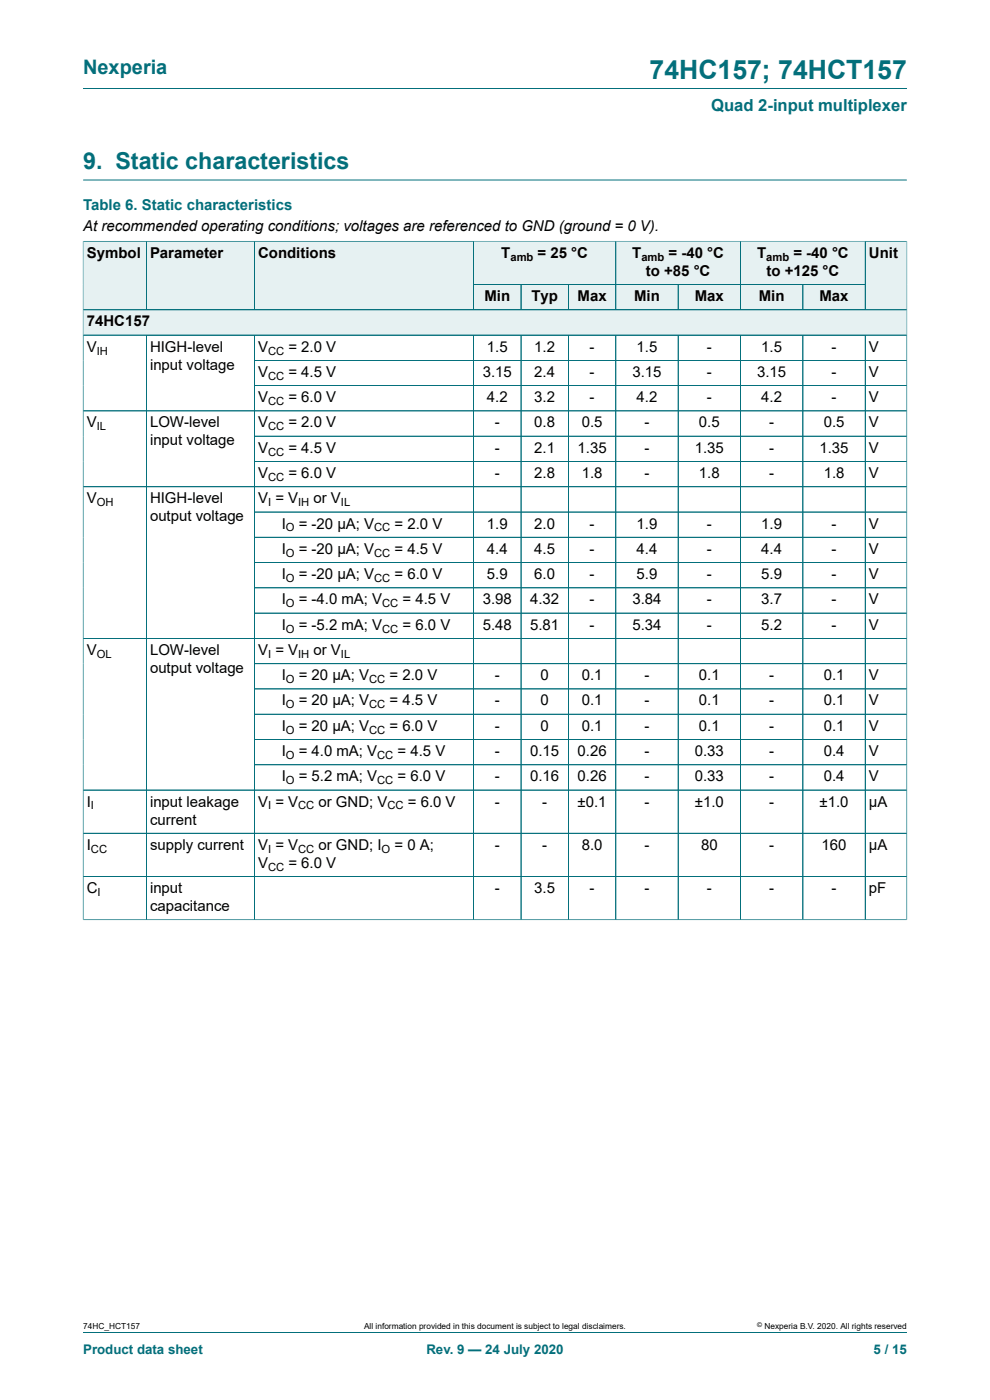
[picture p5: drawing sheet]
<svg xmlns="http://www.w3.org/2000/svg" width="210mm" height="297mm" viewBox="0 0 210 297" stroke-linecap="round" stroke-linejoin="round" font-family="sans-serif">
<defs><g id="words">
<text font-size="5.6" fill="#036f7b" x="137.8" y="16.8">74HC157; 74HCT157</text>
<text font-size="4.9" fill="#036f7b" x="17.6" y="35.9">9. Static characteristics</text>
<text font-size="4.2" fill="#036f7b" x="17.6" y="15.6">Nexperia</text>
<text font-size="3.5" fill="#036f7b" x="150.9" y="23.7">Quad 2-input multiplexer</text>
<text font-size="3.2" fill="#036f7b" x="17.6" y="44.5">Table 6. Static characteristics</text>
<g font-size="3.2">
<text x="17.6" y="49.1">At recommended operating conditions; voltages are referenced to GND (ground = 0 V).</text>
<text x="18.4" y="54.7">Symbol</text>
<text x="31.8" y="54.7">Parameter</text>
<text x="54.8" y="54.7">Conditions</text>
<text x="106.3" y="54.7">T</text>
<text x="114" y="54.7">= 25 °C</text>
<text x="134.1" y="54.7">T</text>
<text x="137" y="58.5">to +85 °C</text>
<text x="141.8" y="54.7">= -40 °C</text>
<text x="160.6" y="54.7">T</text>
<text x="162.6" y="58.5">to +125 °C</text>
<text x="168.3" y="54.7">= -40 °C</text>
<text x="184.3" y="54.7">Unit</text>
<text x="102.8" y="63.9">Min</text>
<text x="112.7" y="63.9">Typ</text>
<text x="122.5" y="63.9">Max</text>
<text x="134.5" y="63.9">Min</text>
<text x="147.4" y="63.9">Max</text>
<text x="161" y="63.9">Min</text>
<text x="173.8" y="63.9">Max</text>
<text x="18.4" y="69.2">74HC157</text>
<text x="18.4" y="74.6">V</text>
<text x="31.8" y="74.6">HIGH-level</text>
<text x="54.8" y="74.6">V</text>
<text x="61.2" y="74.6">= 2.0 V</text>
<text x="103.3" y="74.6">1.5</text>
<text x="113.3" y="74.6">1.2</text>
<text x="125.1" y="74.6">-</text>
<text x="135" y="74.6">1.5</text>
<text x="149.9" y="74.6">-</text>
<text x="161.5" y="74.6">1.5</text>
<text x="176.4" y="74.6">-</text>
<text x="184.3" y="74.6">V</text>
<text x="31.8" y="78.4">input voltage</text>
<text x="54.8" y="80">V</text>
<text x="61.2" y="80">= 4.5 V</text>
<text x="102.4" y="80">3.15</text>
<text x="113.3" y="80">2.4</text>
<text x="125.1" y="80">-</text>
<text x="134.2" y="80">3.15</text>
<text x="149.9" y="80">-</text>
<text x="160.6" y="80">3.15</text>
<text x="176.4" y="80">-</text>
<text x="184.3" y="80">V</text>
<text x="54.8" y="85.3">V</text>
<text x="61.2" y="85.3">= 6.0 V</text>
<text x="103.3" y="85.3">4.2</text>
<text x="113.3" y="85.3">3.2</text>
<text x="125.1" y="85.3">-</text>
<text x="135" y="85.3">4.2</text>
<text x="149.9" y="85.3">-</text>
<text x="161.5" y="85.3">4.2</text>
<text x="176.4" y="85.3">-</text>
<text x="184.3" y="85.3">V</text>
<text x="18.4" y="90.7">V</text>
<text x="31.8" y="90.7">LOW-level</text>
<text x="31.8" y="94.5">input voltage</text>
<text x="54.8" y="90.7">V</text>
<text x="61.2" y="90.7">= 2.0 V</text>
<text x="105" y="90.7">-</text>
<text x="113.3" y="90.7">0.8</text>
<text x="123.4" y="90.7">0.5</text>
<text x="136.7" y="90.7">-</text>
<text x="148.3" y="90.7">0.5</text>
<text x="163.2" y="90.7">-</text>
<text x="174.7" y="90.7">0.5</text>
<text x="184.3" y="90.7">V</text>
<text x="54.8" y="96">V</text>
<text x="54.8" y="101.4">V</text>
<text x="61.2" y="96">= 4.5 V</text>
<text x="61.2" y="101.4">= 6.0 V</text>
<text x="105" y="96">-</text>
<text x="105" y="101.4">-</text>
<text x="113.3" y="96">2.1</text>
<text x="113.3" y="101.4">2.8</text>
<text x="122.5" y="96">1.35</text>
<text x="123.4" y="101.4">1.8</text>
<text x="136.7" y="96">-</text>
<text x="136.7" y="101.4">-</text>
<text x="147.4" y="96">1.35</text>
<text x="148.3" y="101.4">1.8</text>
<text x="163.2" y="96">-</text>
<text x="163.2" y="101.4">-</text>
<text x="173.8" y="96">1.35</text>
<text x="174.7" y="101.4">1.8</text>
<text x="184.3" y="96">V</text>
<text x="184.3" y="101.4">V</text>
<text x="18.4" y="106.8">V</text>
<text x="31.8" y="106.8">HIGH-level</text>
<text x="54.8" y="106.8">V = V</text>
<text x="66.5" y="106.8">or V</text>
<text x="31.8" y="110.6">output voltage</text>
<text x="59.8" y="112.1">I</text>
<text x="63.4" y="112.1">= -20 μA; V</text>
<text x="83.7" y="112.1">= 2.0 V</text>
<text x="103.3" y="112.1">1.9</text>
<text x="113.3" y="112.1">2.0</text>
<text x="125.1" y="112.1">-</text>
<text x="135" y="112.1">1.9</text>
<text x="149.9" y="112.1">-</text>
<text x="161.5" y="112.1">1.9</text>
<text x="176.4" y="112.1">-</text>
<text x="184.3" y="112.1">V</text>
<text x="59.8" y="117.5">I</text>
<text x="63.4" y="117.5">= -20 μA; V</text>
<text x="83.7" y="117.5">= 4.5 V</text>
<text x="103.3" y="117.5">4.4</text>
<text x="113.3" y="117.5">4.5</text>
<text x="125.1" y="117.5">-</text>
<text x="135" y="117.5">4.4</text>
<text x="149.9" y="117.5">-</text>
<text x="161.5" y="117.5">4.4</text>
<text x="176.4" y="117.5">-</text>
<text x="184.3" y="117.5">V</text>
<text x="59.8" y="122.8">I</text>
<text x="63.4" y="122.8">= -20 μA; V</text>
<text x="83.7" y="122.8">= 6.0 V</text>
<text x="103.3" y="122.8">5.9</text>
<text x="113.3" y="122.8">6.0</text>
<text x="125.1" y="122.8">-</text>
<text x="135" y="122.8">5.9</text>
<text x="149.9" y="122.8">-</text>
<text x="161.5" y="122.8">5.9</text>
<text x="176.4" y="122.8">-</text>
<text x="184.3" y="122.8">V</text>
<text x="59.8" y="128.2">I</text>
<text x="63.4" y="128.2">= -4.0 mA; V</text>
<text x="85.4" y="128.2">= 4.5 V</text>
<text x="102.4" y="128.2">3.98</text>
<text x="112.5" y="128.2">4.32</text>
<text x="125.1" y="128.2">-</text>
<text x="134.2" y="128.2">3.84</text>
<text x="149.9" y="128.2">-</text>
<text x="161.5" y="128.2">3.7</text>
<text x="176.4" y="128.2">-</text>
<text x="184.3" y="128.2">V</text>
<text x="59.8" y="133.6">I</text>
<text x="63.4" y="133.6">= -5.2 mA; V</text>
<text x="85.4" y="133.6">= 6.0 V</text>
<text x="102.4" y="133.6">5.48</text>
<text x="112.5" y="133.6">5.81</text>
<text x="125.1" y="133.6">-</text>
<text x="134.2" y="133.6">5.34</text>
<text x="149.9" y="133.6">-</text>
<text x="161.5" y="133.6">5.2</text>
<text x="176.4" y="133.6">-</text>
<text x="184.3" y="133.6">V</text>
<text x="18.4" y="138.9">V</text>
<text x="31.8" y="138.9">LOW-level</text>
<text x="31.8" y="142.7">output voltage</text>
<text x="54.8" y="138.9">V = V</text>
<text x="66.5" y="138.9">or V</text>
<text x="59.8" y="144.3">I</text>
<text x="59.8" y="149.7">I</text>
<text x="63.4" y="144.3">= 20 μA; V</text>
<text x="63.4" y="149.7">= 20 μA; V</text>
<text x="82.6" y="144.3">= 2.0 V</text>
<text x="82.6" y="149.7">= 4.5 V</text>
<text x="105" y="144.3">-</text>
<text x="105" y="149.7">-</text>
<text x="114.7" y="144.3">0</text>
<text x="114.7" y="149.7">0</text>
<text x="123.4" y="144.3">0.1</text>
<text x="123.4" y="149.7">0.1</text>
<text x="136.7" y="144.3">-</text>
<text x="136.7" y="149.7">-</text>
<text x="148.3" y="144.3">0.1</text>
<text x="148.3" y="149.7">0.1</text>
<text x="163.2" y="144.3">-</text>
<text x="163.2" y="149.7">-</text>
<text x="174.7" y="144.3">0.1</text>
<text x="174.7" y="149.7">0.1</text>
<text x="184.3" y="144.3">V</text>
<text x="184.3" y="149.7">V</text>
<text x="59.8" y="155">I</text>
<text x="63.4" y="155">= 20 μA; V</text>
<text x="82.6" y="155">= 6.0 V</text>
<text x="105" y="155">-</text>
<text x="114.7" y="155">0</text>
<text x="123.4" y="155">0.1</text>
<text x="136.7" y="155">-</text>
<text x="148.3" y="155">0.1</text>
<text x="163.2" y="155">-</text>
<text x="174.7" y="155">0.1</text>
<text x="184.3" y="155">V</text>
<text x="59.8" y="160.4">I</text>
<text x="63.4" y="160.4">= 4.0 mA; V</text>
<text x="84.3" y="160.4">= 4.5 V</text>
<text x="105" y="160.4">-</text>
<text x="112.5" y="160.4">0.15</text>
<text x="122.5" y="160.4">0.26</text>
<text x="136.7" y="160.4">-</text>
<text x="147.4" y="160.4">0.33</text>
<text x="163.2" y="160.4">-</text>
<text x="174.7" y="160.4">0.4</text>
<text x="184.3" y="160.4">V</text>
<text x="59.8" y="165.7">I</text>
<text x="63.4" y="165.7">= 5.2 mA; V</text>
<text x="84.3" y="165.7">= 6.0 V</text>
<text x="105" y="165.7">-</text>
<text x="112.5" y="165.7">0.16</text>
<text x="122.5" y="165.7">0.26</text>
<text x="136.7" y="165.7">-</text>
<text x="147.4" y="165.7">0.33</text>
<text x="163.2" y="165.7">-</text>
<text x="174.7" y="165.7">0.4</text>
<text x="184.3" y="165.7">V</text>
<text x="18.4" y="171.1">I</text>
<text x="31.8" y="171.1">input leakage</text>
<text x="54.8" y="171.1">V = V</text>
<text x="67.6" y="171.1">or GND; V</text>
<text x="86.5" y="171.1">= 6.0 V</text>
<text x="105" y="171.1">-</text>
<text x="115" y="171.1">-</text>
<text x="122.5" y="171.1">±0.1</text>
<text x="136.7" y="171.1">-</text>
<text x="147.4" y="171.1">±1.0</text>
<text x="163.2" y="171.1">-</text>
<text x="173.9" y="171.1">±1.0</text>
<text x="184.3" y="171.1">μA</text>
<text x="31.8" y="174.9">current</text>
<text x="18.4" y="180.3">I</text>
<text x="31.8" y="180.3">supply current</text>
<text x="54.8" y="180.3">V = V</text>
<text x="54.8" y="184.1">V</text>
<text x="61.2" y="184.1">= 6.0 V</text>
<text x="67.6" y="180.3">or GND; I</text>
<text x="83.7" y="180.3">= 0 A;</text>
<text x="105" y="180.3">-</text>
<text x="115" y="180.3">-</text>
<text x="123.4" y="180.3">8.0</text>
<text x="136.7" y="180.3">-</text>
<text x="148.7" y="180.3">80</text>
<text x="163.2" y="180.3">-</text>
<text x="174.3" y="180.3">160</text>
<text x="184.3" y="180.3">μA</text>
<text x="18.4" y="189.5">C</text>
<text x="31.8" y="189.5">input</text>
<text x="105" y="189.5">-</text>
<text x="113.3" y="189.5">3.5</text>
<text x="125.1" y="189.5">-</text>
<text x="136.7" y="189.5">-</text>
<text x="149.9" y="189.5">-</text>
<text x="163.2" y="189.5">-</text>
<text x="176.4" y="189.5">-</text>
<text x="184.3" y="189.5">pF</text>
<text x="31.8" y="193.3">capacitance</text>
</g>
<g font-size="2.8" fill="#036f7b">
<text x="17.6" y="287.2">Product data sheet</text>
<text x="90.4" y="287.2">Rev. 9 — 24 July 2020</text>
<text x="185.3" y="287.2">5 / 15</text>
</g>
<g font-size="2.4">
<text x="108.3" y="55.3">amb</text>
<text x="136.1" y="55.3">amb</text>
<text x="162.5" y="55.3">amb</text>
<text x="20.5" y="75.2">IH</text>
<text x="56.9" y="75.2">CC</text>
<text x="56.9" y="80.6">CC</text>
<text x="56.9" y="85.9">CC</text>
<text x="20.5" y="91.3">IL</text>
<text x="56.9" y="91.3">CC</text>
<text x="56.9" y="96.7">CC</text>
<text x="20.5" y="107.4">OH</text>
<text x="56.9" y="102">CC</text>
<text x="56.9" y="107.4">I</text>
<text x="63.2" y="107.4">IH</text>
<text x="72.3" y="107.4">IL</text>
<text x="60.6" y="112.7">O</text>
<text x="79.4" y="112.7">CC</text>
<text x="60.6" y="118.1">O</text>
<text x="79.4" y="118.1">CC</text>
<text x="60.6" y="123.5">O</text>
<text x="79.4" y="123.5">CC</text>
<text x="60.6" y="128.8">O</text>
<text x="81.1" y="128.8">CC</text>
<text x="60.6" y="134.2">O</text>
<text x="81.1" y="134.2">CC</text>
<text x="20.5" y="139.6">OL</text>
<text x="56.9" y="139.6">I</text>
<text x="63.2" y="139.6">IH</text>
<text x="72.3" y="139.6">IL</text>
<text x="60.6" y="144.9">O</text>
<text x="78.3" y="144.9">CC</text>
<text x="60.6" y="150.3">O</text>
<text x="60.6" y="155.6">O</text>
<text x="78.3" y="150.3">CC</text>
<text x="78.3" y="155.6">CC</text>
<text x="60.6" y="161">O</text>
<text x="80" y="161">CC</text>
<text x="60.6" y="166.4">O</text>
<text x="80" y="166.4">CC</text>
<text x="19.3" y="171.7">I</text>
<text x="56.9" y="171.7">I</text>
<text x="63.2" y="171.7">CC</text>
<text x="82.2" y="171.7">CC</text>
<text x="19.3" y="180.9">CC</text>
<text x="56.9" y="180.9">I</text>
<text x="56.9" y="184.7">CC</text>
<text x="63.2" y="180.9">CC</text>
<text x="81" y="180.9">O</text>
<text x="20.7" y="190.1">I</text>
</g>
<g font-size="1.8">
<text x="17.6" y="282">74HC_HCT157</text>
<text x="77.2" y="282">All information provided in this document is subject to legal disclaimers.</text>
<text x="162.2" y="282">Nexperia B.V. 2020. All rights reserved</text>
</g>
<text font-size="1.4" x="160.6" y="281.6">©</text>
</g></defs>
<path d="M17.6 18.8h174.8M17.6 38.2h174.8M100.5 51.2h30.1v9.2h-30.1z" fill="none" stroke="#036f7b" stroke-width=".21"/>
<path d="M100.5 51.3h30.1v9h-30.1z" fill="#e6f1f2"/>
<path d="M130.6 51.2h26.5v9.2h-26.5z" fill="none" stroke="#036f7b" stroke-width=".21"/>
<path d="M130.7 51.3h26.3v9h-26.3z" fill="#e6f1f2"/>
<path d="M157.1 51.2h26.4v9.2h-26.4z" fill="none" stroke="#036f7b" stroke-width=".21"/>
<path d="M157.2 51.3h26.3v9h-26.3z" fill="#e6f1f2"/>
<path d="M17.6 51.1v14.6h13.4v-14.5h-13.4" fill="none" stroke="#036f7b" stroke-width=".21"/>
<path d="M17.7 51.3h13.3v14.4h-13.3z" fill="#e6f1f2"/>
<path d="M31 51.2h23v14.5h-23z" fill="none" stroke="#036f7b" stroke-width=".21"/>
<path d="M31.1 51.3h22.8v14.4h-22.8z" fill="#e6f1f2"/>
<path d="M54 51.2h46.5v14.5h-46.5z" fill="none" stroke="#036f7b" stroke-width=".21"/>
<g fill="#e6f1f2">
<path d="M54 51.3h46.4v14.4h-46.4z"/>
<path d="M100.5 60.4h9.9v5.3h-9.9z"/>
</g>
<path d="M100.5 60.4h10v5.3h-10z" fill="none" stroke="#036f7b" stroke-width=".21"/>
<path d="M110.6 60.4h9.9v5.3h-9.9z" fill="#e6f1f2"/>
<path d="M110.5 60.4h10.1v5.3h-10.1z" fill="none" stroke="#036f7b" stroke-width=".21"/>
<path d="M120.6 60.4h10v5.3h-10z" fill="#e6f1f2"/>
<path d="M120.6 60.4h10v5.3h-10z" fill="none" stroke="#036f7b" stroke-width=".21"/>
<path d="M130.7 60.4h13.1v5.3h-13.1z" fill="#e6f1f2"/>
<path d="M130.6 60.4h13.3v5.3h-13.3z" fill="none" stroke="#036f7b" stroke-width=".21"/>
<path d="M143.9 60.4h13.1v5.3h-13.1z" fill="#e6f1f2"/>
<path d="M143.9 60.4h13.2v5.3h-13.2z" fill="none" stroke="#036f7b" stroke-width=".21"/>
<path d="M157.2 60.4h13v5.3h-13z" fill="#e6f1f2"/>
<path d="M157.1 60.4h13.2v5.3h-13.2z" fill="none" stroke="#036f7b" stroke-width=".21"/>
<path d="M170.4 60.4h13.1v5.3h-13.1z" fill="#e6f1f2"/>
<path d="M192.4 51.1v14.6h-22.1v-5.3h13.2M192.4 51.2h-8.9v14.5" fill="none" stroke="#036f7b" stroke-width=".21"/>
<path d="M183.6 51.3h8.7v14.4h-8.7z" fill="#e6f1f2"/>
<path d="M17.6 65.7h174.8v5.4h-174.8z" fill="none" stroke="#036f7b" stroke-width=".21"/>
<path d="M17.7 65.8h174.6v5.2h-174.6z" fill="#e6f1f2"/>
<g fill="none" stroke="#036f7b" stroke-width=".21">
<path d="M17.6 51.3v143.9M17.7 51.2h174.6M31 51.3v14.4M54 51.3v14.4M100.5 51.3v14.4M130.6 51.3v14.4M157.1 51.3v14.4M183.5 51.3v14.4M192.4 51.3v143.9M17.6 71.1h174.8M17.7 65.7h174.6M31 71.1v124"/>
<path d="M54 76.4h138.4M54 71.1v124M100.5 71.1v124M100.5 60.4h83M110.5 60.4v5.3M110.5 71.1v124M120.6 60.4v5.3M120.6 71.1v124M130.6 71.1v124M143.9 60.4v5.3M143.9 71.1v124M157.1 71.1v124"/>
<path d="M170.3 60.4v5.3M170.3 71.1v124M183.5 71.1v124M17.6 87.2h174.8M54 81.8h138.4M54 92.5h138.4M54 97.9h138.4M17.6 103.3h174.8M54 108.6h138.4M54 114h138.4M54 119.3h138.4M54 124.7h138.4"/>
<path d="M54 130.1h138.4M192.4 135.4h-174.8M54 140.8h138.4M54 146.2h138.4M54 151.5h138.4M54 156.9h138.4M17.6 167.6h174.8M17.6 176.8h174.8M54 162.2h138.4M17.6 195.1h174.8M17.6 185.9h174.8M17.6 282.6h174.8"/>
</g>
<use href="#words"/>
</svg>
